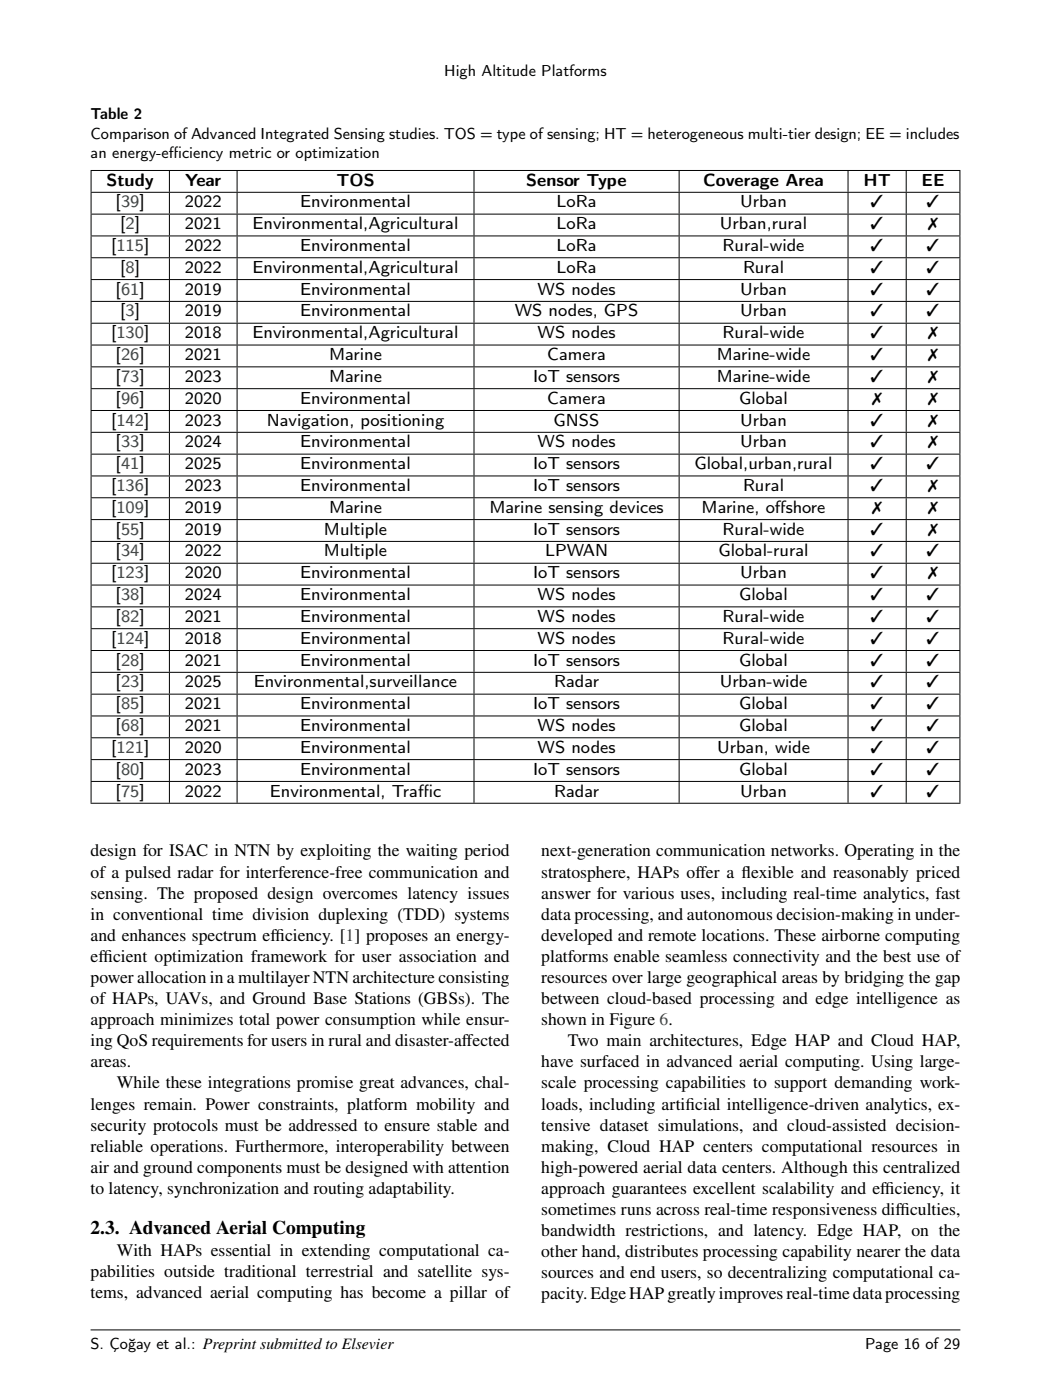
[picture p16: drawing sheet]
<svg xmlns="http://www.w3.org/2000/svg" width="210mm" height="280mm" viewBox="0 0 210 280" stroke-linecap="round" stroke-linejoin="round" font-family="sans-serif">
<defs><g id="words">
<text font-size="3.9" x="18.1" y="246.9">2.3. Advanced Aerial Computing</text>
<g font-size="3.5">
<text x="21.3" y="37.1">Study</text>
<text x="23.1" y="41.5">[39]</text>
<text x="36.9" y="41.5">2022</text>
<text x="37" y="37.1">Year</text>
<text x="60" y="41.5">Environmental</text>
<text x="67.2" y="37.1">TOS</text>
<text x="105.2" y="37.1">Sensor Type</text>
<text x="111.2" y="41.5">LoRa</text>
<text x="140.5" y="37.1">Coverage Area</text>
<text x="147.9" y="41.5">Urban</text>
<text x="172.5" y="37.1">HT</text>
<text x="173.9" y="41.5">✓</text>
<text x="184.1" y="37.1">EE</text>
<text x="185.1" y="41.5">✓</text>
<text x="24" y="45.8">[2]</text>
<text x="36.9" y="45.8">2021</text>
<text x="50.4" y="45.8">Environmental,Agricultural</text>
<text x="111.2" y="45.8">LoRa</text>
<text x="143.8" y="45.8">Urban,rural</text>
<text x="173.9" y="45.8">✓</text>
<text x="185.4" y="45.8">✗</text>
<text x="22.2" y="50.2">[115]</text>
<text x="36.9" y="50.2">2022</text>
<text x="60" y="50.2">Environmental</text>
<text x="111.2" y="50.2">LoRa</text>
<text x="144.4" y="50.2">Rural-wide</text>
<text x="173.9" y="50.2">✓</text>
<text x="185.1" y="50.2">✓</text>
<text x="23.1" y="58.9">[61]</text>
<text x="24" y="54.6">[8]</text>
<text x="36.9" y="54.6">2022</text>
<text x="36.9" y="58.9">2019</text>
<text x="50.4" y="54.6">Environmental,Agricultural</text>
<text x="60" y="58.9">Environmental</text>
<text x="107.4" y="58.9">WS nodes</text>
<text x="111.2" y="54.6">LoRa</text>
<text x="147.9" y="58.9">Urban</text>
<text x="148.5" y="54.6">Rural</text>
<text x="173.9" y="54.6">✓</text>
<text x="173.9" y="58.9">✓</text>
<text x="185.1" y="54.6">✓</text>
<text x="185.1" y="58.9">✓</text>
<text x="24" y="63.3">[3]</text>
<text x="36.9" y="63.3">2019</text>
<text x="60" y="63.3">Environmental</text>
<text x="102.9" y="63.3">WS nodes, GPS</text>
<text x="147.9" y="63.3">Urban</text>
<text x="173.9" y="63.3">✓</text>
<text x="185.1" y="63.3">✓</text>
<text x="22.2" y="67.7">[130]</text>
<text x="36.9" y="67.7">2018</text>
<text x="50.4" y="67.7">Environmental,Agricultural</text>
<text x="107.4" y="67.7">WS nodes</text>
<text x="144.4" y="67.7">Rural-wide</text>
<text x="173.9" y="67.7">✓</text>
<text x="185.4" y="67.7">✗</text>
<text x="23.1" y="72">[26]</text>
<text x="23.1" y="76.4">[73]</text>
<text x="36.9" y="72">2021</text>
<text x="36.9" y="76.4">2023</text>
<text x="65.8" y="72">Marine</text>
<text x="65.8" y="76.4">Marine</text>
<text x="106.5" y="76.4">IoT sensors</text>
<text x="109.3" y="72">Camera</text>
<text x="143.2" y="72">Marine-wide</text>
<text x="143.2" y="76.4">Marine-wide</text>
<text x="173.9" y="72">✓</text>
<text x="173.9" y="76.4">✓</text>
<text x="185.4" y="72">✗</text>
<text x="185.4" y="76.4">✗</text>
<text x="23.1" y="80.8">[96]</text>
<text x="36.9" y="80.8">2020</text>
<text x="60" y="80.8">Environmental</text>
<text x="109.3" y="80.8">Camera</text>
<text x="147.7" y="80.8">Global</text>
<text x="174.3" y="80.8">✗</text>
<text x="185.4" y="80.8">✗</text>
<text x="22.2" y="85.1">[142]</text>
<text x="23.1" y="89.5">[33]</text>
<text x="36.9" y="85.1">2023</text>
<text x="36.9" y="89.5">2024</text>
<text x="53.3" y="85.1">Navigation, positioning</text>
<text x="60" y="89.5">Environmental</text>
<text x="107.4" y="89.5">WS nodes</text>
<text x="110.6" y="85.1">GNSS</text>
<text x="147.9" y="85.1">Urban</text>
<text x="147.9" y="89.5">Urban</text>
<text x="173.9" y="85.1">✓</text>
<text x="173.9" y="89.5">✓</text>
<text x="185.4" y="85.1">✗</text>
<text x="185.4" y="89.5">✗</text>
<text x="23.1" y="93.8">[41]</text>
<text x="36.9" y="93.8">2025</text>
<text x="60" y="93.8">Environmental</text>
<text x="106.5" y="93.8">IoT sensors</text>
<text x="138.8" y="93.8">Global,urban,rural</text>
<text x="173.9" y="93.8">✓</text>
<text x="185.1" y="93.8">✓</text>
<text x="22.2" y="98.2">[136]</text>
<text x="36.9" y="98.2">2023</text>
<text x="60" y="98.2">Environmental</text>
<text x="106.5" y="98.2">IoT sensors</text>
<text x="148.5" y="98.2">Rural</text>
<text x="173.9" y="98.2">✓</text>
<text x="185.4" y="98.2">✗</text>
<text x="22.2" y="102.6">[109]</text>
<text x="23.1" y="106.9">[55]</text>
<text x="36.9" y="102.6">2019</text>
<text x="36.9" y="106.9">2019</text>
<text x="64.7" y="106.9">Multiple</text>
<text x="65.8" y="102.6">Marine</text>
<text x="97.8" y="102.6">Marine sensing devices</text>
<text x="106.5" y="106.9">IoT sensors</text>
<text x="140.2" y="102.6">Marine, of</text>
<text x="144.4" y="106.9">Rural-wide</text>
<text x="154.8" y="102.6">fshore</text>
<text x="173.9" y="106.9">✓</text>
<text x="174.3" y="102.6">✗</text>
<text x="185.4" y="102.6">✗</text>
<text x="185.4" y="106.9">✗</text>
<text x="23.1" y="111.3">[34]</text>
<text x="36.9" y="111.3">2022</text>
<text x="64.7" y="111.3">Multiple</text>
<text x="108.9" y="111.3">LPWAN</text>
<text x="143.6" y="111.3">Global-rural</text>
<text x="173.9" y="111.3">✓</text>
<text x="185.1" y="111.3">✓</text>
<text x="22.2" y="115.7">[123]</text>
<text x="36.9" y="115.7">2020</text>
<text x="60" y="115.7">Environmental</text>
<text x="106.5" y="115.7">IoT sensors</text>
<text x="147.9" y="115.7">Urban</text>
<text x="173.9" y="115.7">✓</text>
<text x="185.4" y="115.7">✗</text>
<text x="23.1" y="120">[38]</text>
<text x="23.1" y="124.4">[82]</text>
<text x="36.9" y="120">2024</text>
<text x="36.9" y="124.4">2021</text>
<text x="60" y="120">Environmental</text>
<text x="60" y="124.4">Environmental</text>
<text x="107.4" y="120">WS nodes</text>
<text x="107.4" y="124.4">WS nodes</text>
<text x="144.4" y="124.4">Rural-wide</text>
<text x="147.7" y="120">Global</text>
<text x="173.9" y="120">✓</text>
<text x="173.9" y="124.4">✓</text>
<text x="185.1" y="120">✓</text>
<text x="185.1" y="124.4">✓</text>
<text x="22.2" y="128.8">[124]</text>
<text x="36.9" y="128.8">2018</text>
<text x="60" y="128.8">Environmental</text>
<text x="107.4" y="128.8">WS nodes</text>
<text x="144.4" y="128.8">Rural-wide</text>
<text x="173.9" y="128.8">✓</text>
<text x="185.1" y="128.8">✓</text>
<text x="23.1" y="133.1">[28]</text>
<text x="23.1" y="137.5">[23]</text>
<text x="36.9" y="133.1">2021</text>
<text x="36.9" y="137.5">2025</text>
<text x="50.7" y="137.5">Environmental,surveillance</text>
<text x="60" y="133.1">Environmental</text>
<text x="106.5" y="133.1">IoT sensors</text>
<text x="110.7" y="137.5">Radar</text>
<text x="143.8" y="137.5">Urban-wide</text>
<text x="147.7" y="133.1">Global</text>
<text x="173.9" y="133.1">✓</text>
<text x="173.9" y="137.5">✓</text>
<text x="185.1" y="133.1">✓</text>
<text x="185.1" y="137.5">✓</text>
<text x="23.1" y="141.8">[85]</text>
<text x="36.9" y="141.8">2021</text>
<text x="60" y="141.8">Environmental</text>
<text x="106.5" y="141.8">IoT sensors</text>
<text x="147.7" y="141.8">Global</text>
<text x="173.9" y="141.8">✓</text>
<text x="185.1" y="141.8">✓</text>
<text x="23.1" y="146.2">[68]</text>
<text x="36.9" y="146.2">2021</text>
<text x="60" y="146.2">Environmental</text>
<text x="107.4" y="146.2">WS nodes</text>
<text x="147.7" y="146.2">Global</text>
<text x="173.9" y="146.2">✓</text>
<text x="185.1" y="146.2">✓</text>
<text x="22.2" y="150.6">[121]</text>
<text x="23.1" y="154.9">[80]</text>
<text x="36.9" y="150.6">2020</text>
<text x="36.9" y="154.9">2023</text>
<text x="60" y="150.6">Environmental</text>
<text x="60" y="154.9">Environmental</text>
<text x="106.5" y="154.9">IoT sensors</text>
<text x="107.4" y="150.6">WS nodes</text>
<text x="143.3" y="150.6">Urban, wide</text>
<text x="147.7" y="154.9">Global</text>
<text x="173.9" y="150.6">✓</text>
<text x="173.9" y="154.9">✓</text>
<text x="185.1" y="150.6">✓</text>
<text x="185.1" y="154.9">✓</text>
<text x="23.1" y="159.3">[75]</text>
<text x="36.9" y="159.3">2022</text>
<text x="53.9" y="159.3">Environmental, Traf</text>
<text x="83.5" y="159.3">f</text>
<text x="83.5" y="159.3">ic</text>
<text x="110.7" y="159.3">Radar</text>
<text x="147.9" y="159.3">Urban</text>
<text x="173.9" y="159.3">✓</text>
<text x="185.1" y="159.3">✓</text>
<text x="18.1" y="171.3">design for ISAC in NTN by exploiting the waiting period</text>
<text x="108.2" y="171.3">next-generation communication networks. Operating in the</text>
<text x="18.1" y="175.5">of a pulsed radar for interference-free communication and</text>
<text x="18.1" y="179.7">sensing. The proposed design overcomes latency issues</text>
<text x="108.2" y="175.5">stratosphere, HAPs of</text>
<text x="108.2" y="179.7">answer for various uses, including real-time analytics, fast</text>
<text x="138.9" y="175.5">fer a f</text>
<text x="148.2" y="175.5">lexible and reasonably priced</text>
<text x="18.1" y="183.9">in conventional time division duplexing (TDD) systems</text>
<text x="108.2" y="183.9">data processing, and autonomous decision-making in under-</text>
<text x="18.1" y="188.2">and enhances spectrum ef</text>
<text x="54" y="188.2">f</text>
<text x="54" y="188.2">iciency. [1] proposes an energy-</text>
<text x="108.2" y="188.2">developed and remote locations. These airborne computing</text>
<text x="18.1" y="192.4">ef</text>
<text x="18.1" y="196.6">power allocation in a multilayer NTN architecture consisting</text>
<text x="19.7" y="192.4">f</text>
<text x="19.7" y="192.4">icient optimization framework for user association and</text>
<text x="108.2" y="192.4">platforms enable seamless connectivity and the best use of</text>
<text x="108.2" y="196.6">resources over large geographical areas by bridging the gap</text>
<text x="18.1" y="200.8">of HAPs, UAVs, and Ground Base Stations (GBSs). The</text>
<text x="108.2" y="200.8">between cloud-based processing and edge intelligence as</text>
<text x="18.1" y="205">approach minimizes total power consumption while ensur-</text>
<text x="18.1" y="209.3">ing QoS requirements for users in rural and disaster-af</text>
<text x="92.3" y="209.3">fected</text>
<text x="108.2" y="205">shown in Figure 6.</text>
<text x="113.4" y="209.3">Two main architectures, Edge HAP and Cloud HAP,</text>
<text x="18.1" y="213.5">areas.</text>
<text x="108.2" y="213.5">have surfaced in advanced aerial computing. Using large-</text>
<text x="18.1" y="221.9">lenges remain. Power constraints, platform mobility and</text>
<text x="23.4" y="217.7">While these integrations promise great advances, chal-</text>
<text x="108.2" y="217.7">scale processing capabilities to support demanding work-</text>
<text x="108.2" y="221.9">loads, including artif</text>
<text x="137" y="221.9">icial intelligence-driven analytics, ex-</text>
<text x="18.1" y="226.1">security protocols must be addressed to ensure stable and</text>
<text x="108.2" y="226.1">tensive dataset simulations, and cloud-assisted decision-</text>
<text x="18.1" y="230.3">reliable operations. Furthermore, interoperability between</text>
<text x="108.2" y="230.3">making, Cloud HAP centers computational resources in</text>
<text x="18.1" y="234.6">air and ground components must be designed with attention</text>
<text x="18.1" y="238.8">to latency, synchronization and routing adaptability.</text>
<text x="108.2" y="234.6">high-powered aerial data centers. Although this centralized</text>
<text x="108.2" y="238.8">approach guarantees excellent scalability and ef</text>
<text x="175.9" y="238.8">f</text>
<text x="175.9" y="238.8">iciency, it</text>
<text x="108.2" y="243">sometimes runs across real-time responsiveness dif</text>
<text x="178.9" y="243">f</text>
<text x="178.9" y="243">iculties,</text>
<text x="23.4" y="251.1">With HAPs essential in extending computational ca-</text>
<text x="108.2" y="247.2">bandwidth restrictions, and latency. Edge HAP, on the</text>
<text x="108.2" y="251.4">other hand, distributes processing capability nearer the data</text>
<text x="18.1" y="255.3">pabilities outside traditional terrestrial and satellite sys-</text>
<text x="108.2" y="255.6">sources and end users, so decentralizing computational ca-</text>
<text x="18.1" y="259.5">tems, advanced aerial computing has become a pillar of</text>
<text x="108.2" y="259.9">pacity.EdgeHAPgreatlyimprovesreal-timedataprocessing</text>
</g>
<g font-size="3.2">
<text x="88.8" y="15.2">High Altitude Platforms</text>
<text x="18.1" y="23.9">Table 2</text>
<text x="18.1" y="27.8">Comparison of Advanced Integrated Sensing studies. TOS = type of sensing; HT = heterogeneous multi-tier design; EE = includes</text>
<text x="18.1" y="31.6">an energy-ef</text>
<text x="33.7" y="31.6">f</text>
<text x="33.7" y="31.6">iciency metric or optimization</text>
<text x="18.1" y="269.9">S. Çoğay et al.: Preprint submitted to Elsevier</text>
<text x="172.9" y="269.9">Page 16 of 29</text>
</g>
</g></defs>
<g fill="none" stroke="#000" stroke-width=".2">
<path d="M18.1 34.1h173.8M18.1 38.5h173.8M18.2 34.2v4.2M18.2 38.6v4.1M33.9 34.2v4.2M33.9 38.6v4.1M47.4 34.2v4.2M47.4 38.6v4.1M94.7 34.2v4.2M94.7 38.6v4.1M135.7 34.2v4.2M135.7 38.6v4.1"/>
<path d="M169.4 34.2v4.2M169.4 38.6v4.1M181.1 34.2v4.2M181.1 38.6v4.1M191.8 34.2v4.2M191.8 38.6v4.1M18.1 42.8h173.8M18.1 47.2h173.8M18.1 51.6h173.8M18.1 55.9h173.8M18.2 42.9v4.2M18.2 47.3v4.2"/>
<path d="M18.2 51.7v4.1M18.2 56v4.2M33.9 42.9v4.2M33.9 47.3v4.2M33.9 51.7v4.1M33.9 56v4.2M47.4 42.9v4.2M47.4 47.3v4.2M47.4 51.7v4.1M47.4 56v4.2M94.7 42.9v4.2M94.7 47.3v4.2"/>
<path d="M94.7 51.7v4.1M94.7 56v4.2M135.7 42.9v4.2M135.7 47.3v4.2M135.7 51.7v4.1M135.7 56v4.2M169.4 42.9v4.2M169.4 47.3v4.2M169.4 51.7v4.1M169.4 56v4.2M181.1 42.9v4.2M181.1 47.3v4.2"/>
<path d="M181.1 51.7v4.1M181.1 56v4.2M191.8 42.9v4.2M191.8 47.3v4.2M191.8 51.7v4.1M191.8 56v4.2M18.1 60.3h173.8M18.1 64.6h173.8M18.1 69h173.8M18.1 73.4h173.8M18.1 77.7h173.8M18.2 60.4v4.1"/>
<path d="M18.2 64.7v4.2M18.2 69.1v4.2M18.2 73.5v4.1M18.2 77.8v4.2M33.9 60.4v4.1M33.9 64.7v4.2M33.9 69.1v4.2M33.9 73.5v4.1M33.9 77.8v4.2M47.4 60.4v4.1M47.4 64.7v4.2M47.4 69.1v4.2"/>
<path d="M47.4 73.5v4.1M47.4 77.8v4.2M94.7 60.4v4.1M94.7 64.7v4.2M94.7 69.1v4.2M94.7 73.5v4.1M94.7 77.8v4.2M135.7 60.4v4.1M135.7 64.7v4.2M135.7 69.1v4.2M135.7 73.5v4.1M135.7 77.8v4.2"/>
<path d="M169.4 60.4v4.1M169.4 64.7v4.2M169.4 69.1v4.2M169.4 73.5v4.1M169.4 77.8v4.2M181.1 60.4v4.1M181.1 64.7v4.2M181.1 69.1v4.2M181.1 73.5v4.1M181.1 77.8v4.2M191.8 60.4v4.1M191.8 64.7v4.2"/>
<path d="M191.8 69.1v4.2M191.8 73.5v4.1M191.8 77.8v4.2M18.1 82.1h173.8M18.1 86.5h173.8M18.1 90.8h173.8M18.1 95.2h173.8M18.1 99.6h173.8M18.2 82.2v4.2M18.2 86.6v4.1M18.2 90.9v4.2M18.2 95.3v4.2"/>
<path d="M18.2 99.7v4.1M33.9 82.2v4.2M33.9 86.6v4.1M33.9 90.9v4.2M33.9 95.3v4.2M33.9 99.7v4.1M47.4 82.2v4.2M47.4 86.6v4.1M47.4 90.9v4.2M47.4 95.3v4.2M47.4 99.7v4.1M94.7 82.2v4.2"/>
<path d="M94.7 86.6v4.1M94.7 90.9v4.2M94.7 95.3v4.2M94.7 99.7v4.1M135.7 82.2v4.2M135.7 86.6v4.1M135.7 90.9v4.2M135.7 95.3v4.2M135.7 99.7v4.1M169.4 82.2v4.2M169.4 86.6v4.1M169.4 90.9v4.2"/>
<path d="M169.4 95.3v4.2M169.4 99.7v4.1M181.1 82.2v4.2M181.1 86.6v4.1M181.1 90.9v4.2M181.1 95.3v4.2M181.1 99.7v4.1M191.8 82.2v4.2M191.8 86.6v4.1M191.8 90.9v4.2M191.8 95.3v4.2M191.8 99.7v4.1"/>
<path d="M18.1 103.9h173.8M18.1 108.3h173.8M18.1 112.6h173.8M18.1 117h173.8M18.2 104v4.2M18.2 108.4v4.1M18.2 112.7v4.2M18.2 117.1v4.2M33.9 104v4.2M33.9 108.4v4.1M33.9 112.7v4.2M33.9 117.1v4.2"/>
<path d="M47.4 104v4.2M47.4 108.4v4.1M47.4 112.7v4.2M47.4 117.1v4.2M94.7 104v4.2M94.7 108.4v4.1M94.7 112.7v4.2M94.7 117.1v4.2M135.7 104v4.2M135.7 108.4v4.1M135.7 112.7v4.2M135.7 117.1v4.2"/>
<path d="M169.4 104v4.2M169.4 108.4v4.1M169.4 112.7v4.2M169.4 117.1v4.2M181.1 104v4.2M181.1 108.4v4.1M181.1 112.7v4.2M181.1 117.1v4.2M191.8 104v4.2M191.8 108.4v4.1M191.8 112.7v4.2M191.8 117.1v4.2"/>
<path d="M18.1 121.4h173.8M18.1 125.7h173.8M18.1 130.1h173.8M18.1 134.5h173.8M18.1 138.8h173.8M18.2 121.5v4.1M18.2 125.8v4.2M18.2 130.2v4.2M18.2 134.6v4.1M18.2 138.9v4.2M33.9 121.5v4.1M33.9 125.8v4.2"/>
<path d="M33.9 130.2v4.2M33.9 134.6v4.1M33.9 138.9v4.2M47.4 121.5v4.1M47.4 125.8v4.2M47.4 130.2v4.2M47.4 134.6v4.1M47.4 138.9v4.2M94.7 121.5v4.1M94.7 125.8v4.2M94.7 130.2v4.2M94.7 134.6v4.1"/>
<path d="M94.7 138.9v4.2M135.7 121.5v4.1M135.7 125.8v4.2M135.7 130.2v4.2M135.7 134.6v4.1M135.7 138.9v4.2M169.4 121.5v4.1M169.4 125.8v4.2M169.4 130.2v4.2M169.4 134.6v4.1M169.4 138.9v4.2M181.1 121.5v4.1"/>
<path d="M181.1 125.8v4.2M181.1 130.2v4.2M181.1 134.6v4.1M181.1 138.9v4.2M191.8 121.5v4.1M191.8 125.8v4.2M191.8 130.2v4.2M191.8 134.6v4.1M191.8 138.9v4.2M18.1 143.2h173.8M18.1 147.6h173.8M18.1 151.9h173.8"/>
<path d="M18.1 156.3h173.8M18.2 143.3v4.2M18.2 147.7v4.1M18.2 152v4.2M18.2 156.4v4.2M33.9 143.3v4.2M33.9 147.7v4.1M33.9 152v4.2M33.9 156.4v4.2M47.4 143.3v4.2M47.4 147.7v4.1M47.4 152v4.2"/>
<path d="M47.4 156.4v4.2M94.7 143.3v4.2M94.7 147.7v4.1M94.7 152v4.2M94.7 156.4v4.2M135.7 143.3v4.2M135.7 147.7v4.1M135.7 152v4.2M135.7 156.4v4.2M169.4 143.3v4.2M169.4 147.7v4.1M169.4 152v4.2"/>
<path d="M169.4 156.4v4.2M181.1 143.3v4.2M181.1 147.7v4.1M181.1 152v4.2M181.1 156.4v4.2M191.8 143.3v4.2M191.8 147.7v4.1M191.8 152v4.2M191.8 156.4v4.2M18.1 160.6h173.8M18.1 266h173.8"/>
</g>
<use href="#words"/>
</svg>
